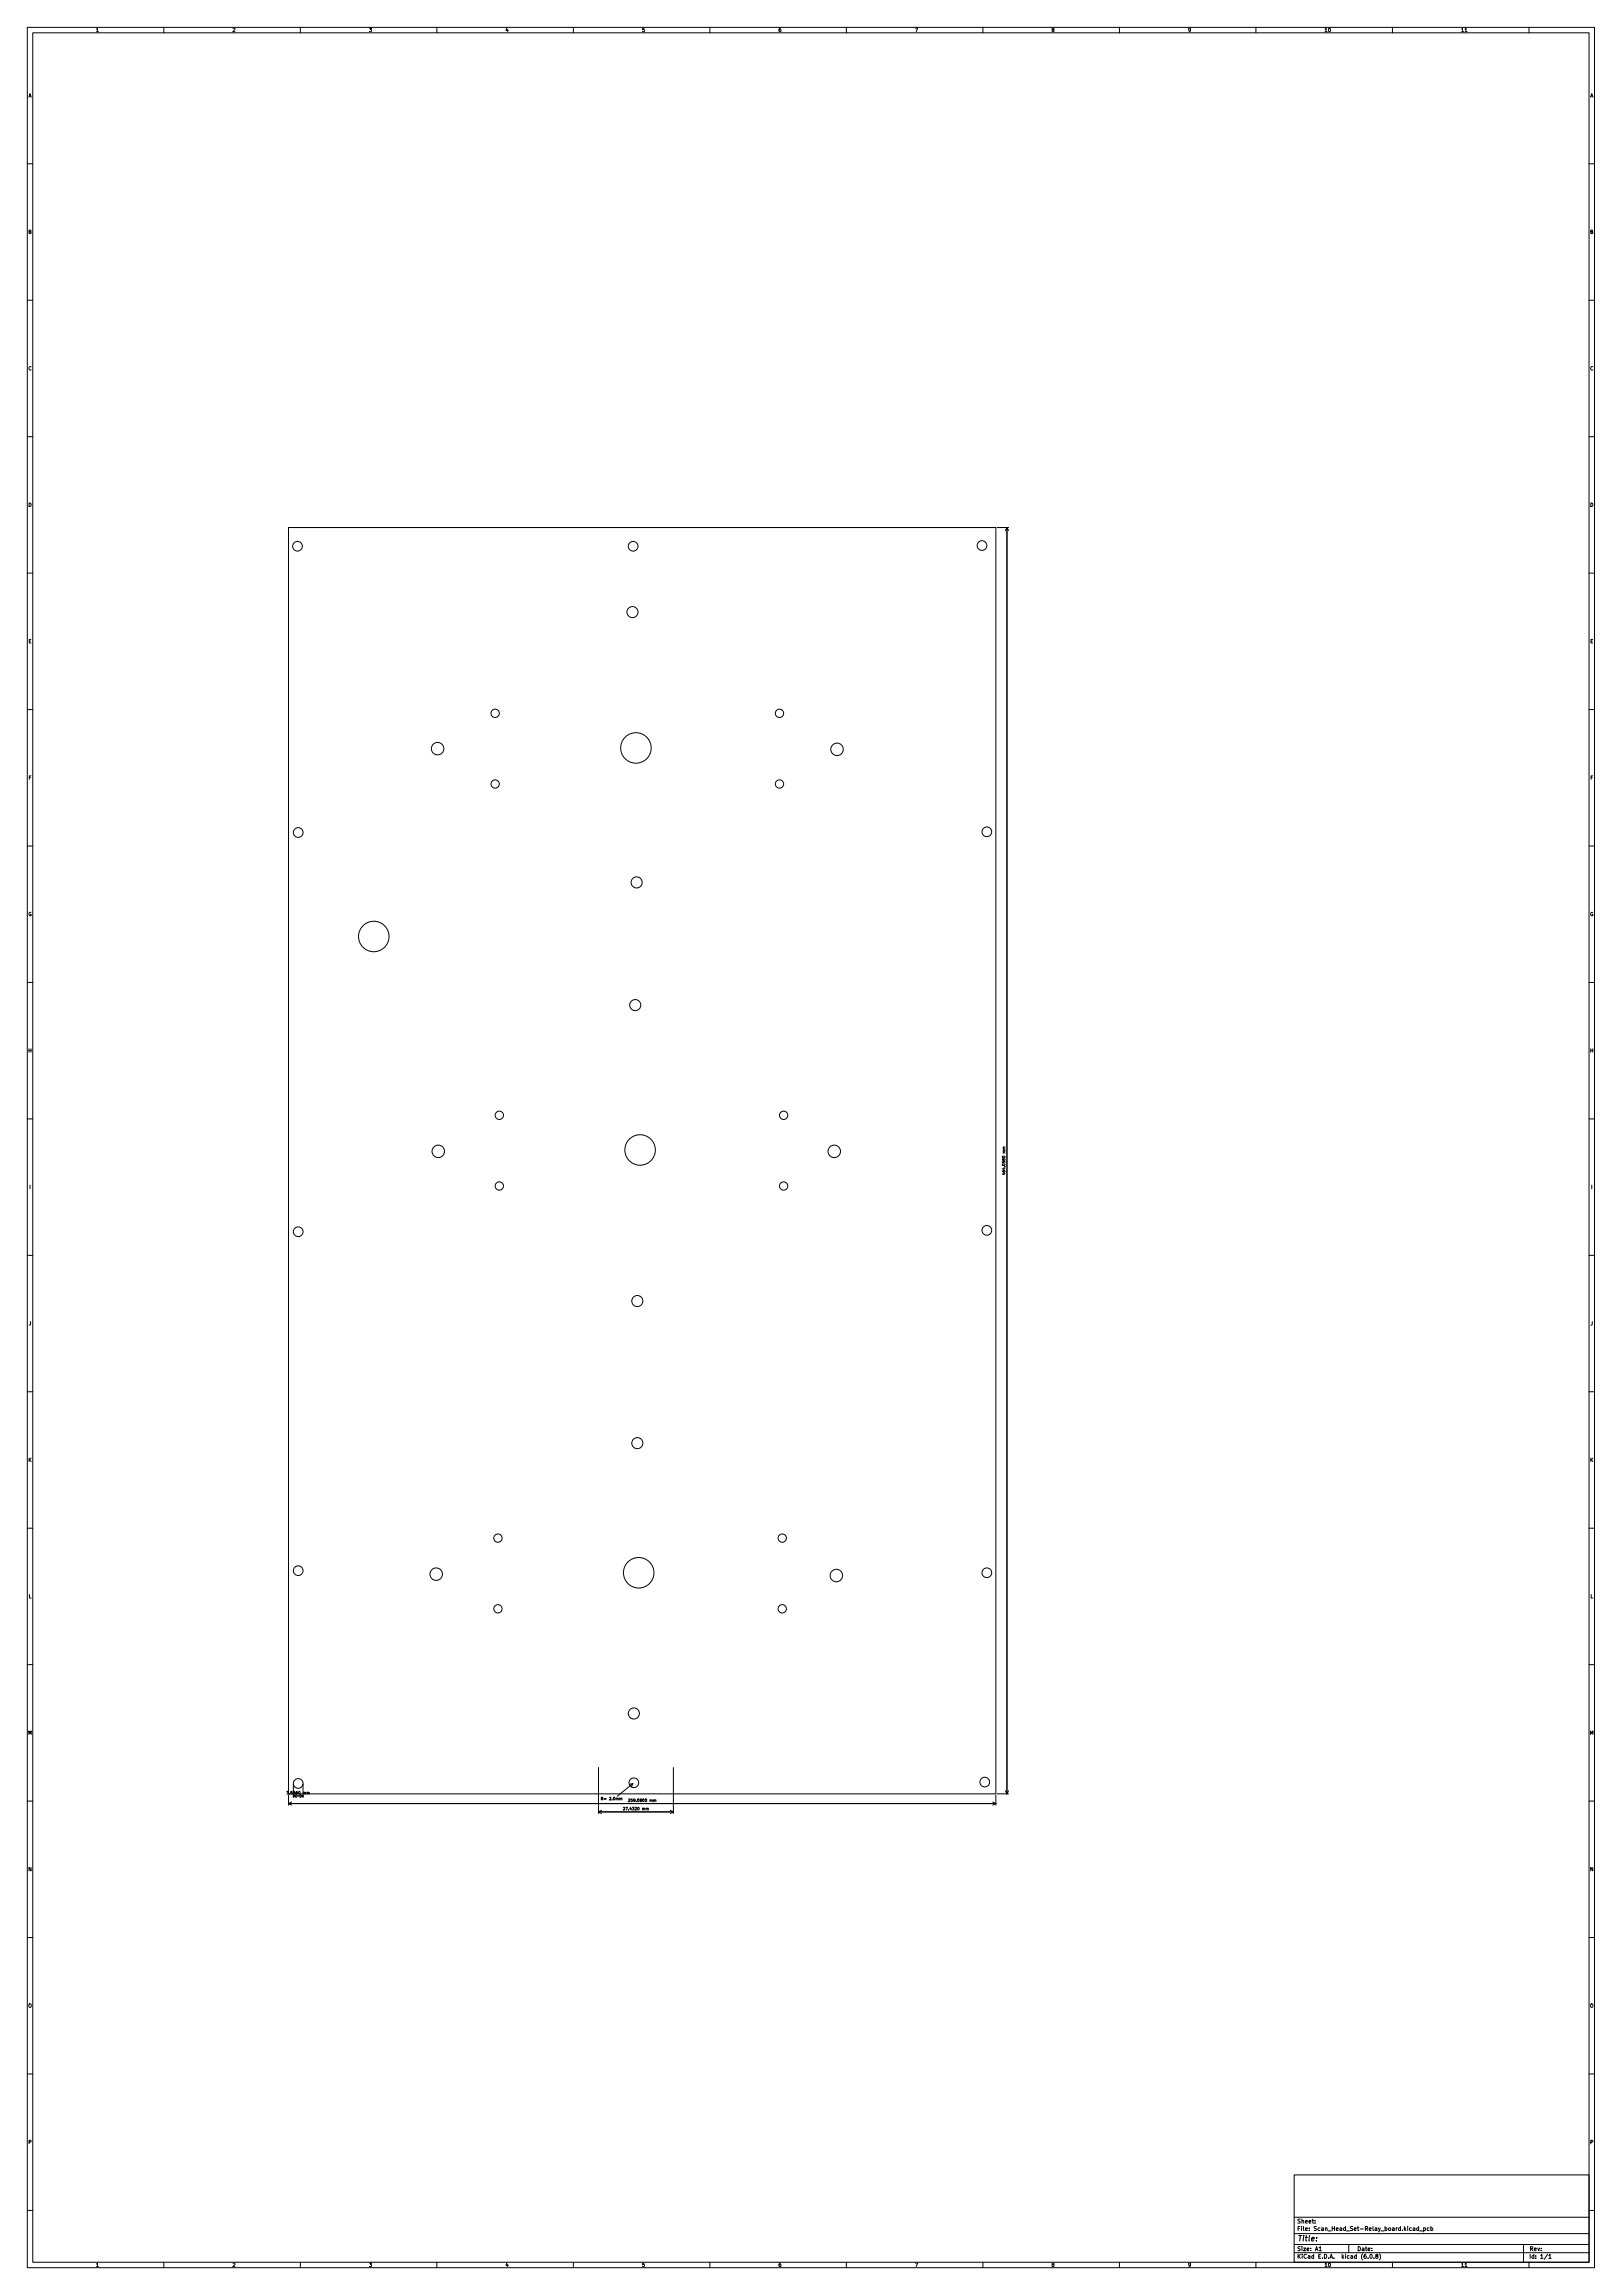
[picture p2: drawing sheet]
<svg xmlns="http://www.w3.org/2000/svg" width="594mm" height="841mm" viewBox="0 0 594 841" stroke-linecap="round" stroke-linejoin="round" font-family="sans-serif">
<defs><g id="words">
<text font-size="2.8" x="475" y="821.3">Title:</text>
<g font-size="2.1">
<text x="475" y="814.8">Sheet:</text>
<text x="475" y="817.5">File: Scan_Head_Set-Relay_board.kicad_pcb</text>
<text x="475" y="827.7">KiCad E.D.A. kicad (6.0.8)</text>
<text x="475" y="824.9">Size: A1</text>
<text x="497" y="824.9">Date:</text>
<text x="560" y="824.9">Rev:</text>
<text x="560" y="827.7">Id: 1/1</text>
</g>
<g font-size="1.8">
<text x="35" y="11.7">1</text>
<text x="85" y="11.7">2</text>
<text x="135" y="11.7">3</text>
<text x="185" y="11.7">4</text>
<text x="235" y="11.7">5</text>
<text x="285" y="11.7">6</text>
<text x="335" y="11.7">7</text>
<text x="385" y="11.7">8</text>
<text x="435" y="11.7">9</text>
<text x="485" y="11.7">10</text>
<text x="535" y="11.7">11</text>
<text x="10.3" y="35.7">A</text>
<text x="582.4" y="35.7">A</text>
<text x="10.3" y="85.7">B</text>
<text x="582.4" y="85.7">B</text>
<text x="10.3" y="135.7">C</text>
<text x="582.4" y="135.7">C</text>
<text x="10.3" y="185.7">D</text>
<text x="582.4" y="185.7">D</text>
<text x="10.4" y="235.7">E</text>
<text x="582.4" y="235.7">E</text>
<text x="10.4" y="285.7">F</text>
<text x="582.5" y="285.7">F</text>
<text x="10.3" y="335.7">G</text>
<text x="582.3" y="335.7">G</text>
<text x="10.3" y="385.7">H</text>
<text x="582.4" y="385.7">H</text>
<text x="10.7" y="435.7">I</text>
<text x="582.8" y="435.7">I</text>
<text x="10.5" y="485.7">J</text>
<text x="582.5" y="485.7">J</text>
<text x="10.3" y="535.7">K</text>
<text x="582.4" y="535.7">K</text>
<text x="10.4" y="585.7">L</text>
<text x="582.5" y="585.7">L</text>
<text x="10.2" y="635.7">M</text>
<text x="582.2" y="635.7">M</text>
<text x="10.3" y="685.7">N</text>
<text x="582.4" y="685.7">N</text>
<text x="10.3" y="735.7">O</text>
<text x="582.3" y="735.7">O</text>
<text x="10.4" y="785.7">P</text>
<text x="582.4" y="785.7">P</text>
<text x="35" y="830.7">1</text>
<text x="85" y="830.7">2</text>
<text x="135" y="830.7">3</text>
<text x="185" y="830.7">4</text>
<text x="235" y="830.7">5</text>
<text x="285" y="830.7">6</text>
<text x="335" y="830.7">7</text>
<text x="385" y="830.7">8</text>
<text x="435" y="830.7">9</text>
<text x="485" y="830.7">10</text>
<text x="535" y="830.7">11</text>
</g>
<g font-size="1.4">
<text x="368.2" y="429.7" transform="rotate(-90 368.2 429.7)">464.0580 mm</text>
<text x="105.7" y="657.5">3.5560 mm</text>
<text x="220.7" y="659.7">R= 2.0mm</text>
<text x="229" y="663.3">27.4320 mm</text>
<text x="230.9" y="660.3">259.0800 mm</text>
</g>
</g></defs>
<g fill="none" stroke="#000" stroke-width=".37">
<path d="M10 10h574v821h-574zM12 12h570v817h-570zM60 10v2M110 10v2M160 10v2M210 10v2M260 10v2M310 10v2M360 10v2M410 10v2M460 10v2M510 10v2"/>
<path d="M536.6 11.6h.7M560 10v2M10 60h2M582 60h2M10 110h2M582 110h2M10 160h2M582 160h2M105.7 193.3h259v464.1h-259zM365.2 193.3h4.2M368.8 193.3v464.1M368.8 193.3l-.6 1.1"/>
<path d="M368.8 193.3l.6 1.1M10 210h2M582 210h2M10 260h2M582 260h2M10 310h2M582 310h2M10 360h2M582 360h2M10 410h2M582 410h2M367.8 429.8v.6l-.7-.2"/>
<path d="M368.1 420.3h-.6l.1 .4M10 460h2M582 460h2M10 510h2M582 510h2M10 560h2M582 560h2M10 610h2M582 610h2M105 656.4h.6l-.3 .4 .3 .1v.4h-.6M105.7 657.9v3.6M107.4 653.8v4.9"/>
<path d="M107.4 658.1h3.6M107.4 658.1l1.2 .6M108.6 657.6l-1.2 .5M109.9 657.6l1.1 .5M111 653.8v4.9M111 658.1l-1.1 .6M112.9 656.9l.4-.1v.6M219.2 647.7v16.9M220.2 659.1h.5l.1-.4-.6-.1v1M227.4 659.1l.4-.1v.6M230.1 659.3l.4-.1 .2 .3-.6 .7h.6M231.8 653.6l-5.7 4.6"/>
<path d="M231.8 653.6l-1.3 .3M231.8 653.6l-.5 1.2M239.8 659.7l.4-.1 .1 .6M246.6 647.7v16.9M364.7 657.9v3.6M365.2 657.4h4.2M368.2 656.3l.6 1.1M369.4 656.3l-.6 1.1M10 660h2M105.7 660.9h259M105.7 660.9l1.1 .6M106.8 660.3l-1.1 .6"/>
<path d="M219.2 664h27.4M219.2 664l1.1 .6M220.3 663.4l-1.1 .6M228.3 662.4l.4-.1 .2 .3-.6 .7h.6M237.1 662.8l.3-.1 .1 .6M245.5 663.4l1.1 .6M246.6 664l-1.1 .6M363.6 660.3l1.1 .6M364.7 660.9l-1.1 .6M582 660h2M10 710h2M582 710h2"/>
<path d="M10 760h2M582 760h2M474 797h108v32h-108zM10 810h2M474 818.5h108M474 812.5h108M481.7 814.6v.1M481.7 813.8v.1M517.6 816.5h.5l.1 .9M518.2 816.8l-.7 .2 .2 .4 .5-.1M519.6 816.5l-.4-.1-.3 .3 .1 .6h.6M519.6 815.9v1.5"/>
<path d="M519.9 817.5h1.2M521.4 816.5l.5-.1 .3 .3-.2 .6h-.6M521.4 816.4v1.5M523.4 816.5l-.4-.1-.3 .3 .2 .6h.5M524.1 816.5l.4-.1 .3 .3-.2 .6h-.5M524.1 815.9v1.5M582 810h2M60 829v2M110 829v2M160 829v2M210 829v2M260 829v2"/>
<path d="M310 829v2M360 829v2M410 829v2M460 829v2M474 825.5h108M474 822.5h108M483.2 823.7l.4-.4v1.5M483.2 824.8h.8M494 822.5v3M501.1 827.5v.1M501.9 826.2l.2-.1a.73 .73 0 0 1 .5 .8 .73 .73 0 0 1-.7 .6l-.2-.5zM503.2 827.5v.1"/>
<path d="M504.2 826.7l-.3-.2 .3-.4 .4 .1v.4a.6 .6 0 0 0-.6 .2 .6 .6 0 0 0 0 .7h.6l.1-.5-.3-.3M505.2 825.9l.1 .1a1.74 1.74 0 0 1-.1 2.2M510 829v2M536.6 830.6h.7M558 822.5v6.5M560 829v2M566.9 826l-1.3 2M567.3 826.5l.4-.4v1.5M567.3 827.6h.8"/>
<circle cx="359.7" cy="199.9" r="1.78"/>
<circle cx="109" cy="200.2" r="1.78"/>
<circle cx="231.9" cy="200.2" r="1.78"/>
<circle cx="231.6" cy="224.3" r="2.03"/>
<circle cx="160.3" cy="274.3" r="2.29"/>
<circle cx="181.4" cy="261.4" r="1.52"/>
<circle cx="232.9" cy="274.1" r="5.6"/>
<circle cx="285.5" cy="261.4" r="1.52"/>
<circle cx="306.6" cy="274.6" r="2.29"/>
<circle cx="181.4" cy="287.3" r="1.52"/>
<circle cx="285.5" cy="287.3" r="1.52"/>
<circle cx="109.2" cy="305.1" r="1.78"/>
<circle cx="361.4" cy="304.8" r="1.78"/>
<circle cx="233.2" cy="323.4" r="2.03"/>
<circle cx="136.9" cy="343.2" r="5.6"/>
<circle cx="232.7" cy="368.3" r="2.03"/>
<circle cx="182.9" cy="408.7" r="1.52"/>
<circle cx="287" cy="408.7" r="1.52"/>
<circle cx="160.5" cy="421.9" r="2.29"/>
<circle cx="182.9" cy="434.6" r="1.52"/>
<circle cx="234.4" cy="421.4" r="5.6"/>
<circle cx="287" cy="434.6" r="1.52"/>
<circle cx="305.6" cy="421.9" r="2.29"/>
<circle cx="109.2" cy="451.4" r="1.78"/>
<circle cx="361.4" cy="450.9" r="1.78"/>
<circle cx="233.4" cy="476.8" r="2.03"/>
<circle cx="233.4" cy="528.9" r="2.03"/>
<circle cx="109.2" cy="575.6" r="1.78"/>
<circle cx="159.8" cy="576.9" r="2.29"/>
<circle cx="182.4" cy="563.7" r="1.52"/>
<circle cx="233.9" cy="576.4" r="5.6"/>
<circle cx="286.5" cy="563.7" r="1.52"/>
<circle cx="306.3" cy="577.4" r="2.29"/>
<circle cx="361.4" cy="576.4" r="1.78"/>
<circle cx="182.4" cy="589.6" r="1.52"/>
<circle cx="286.5" cy="589.6" r="1.52"/>
<circle cx="232.2" cy="627.9" r="2.03"/>
<circle cx="109.2" cy="653.6" r="1.78"/>
<circle cx="232.2" cy="653.3" r="1.78"/>
<circle cx="360.7" cy="653.1" r="1.78"/>
</g>
<use href="#words"/>
</svg>
